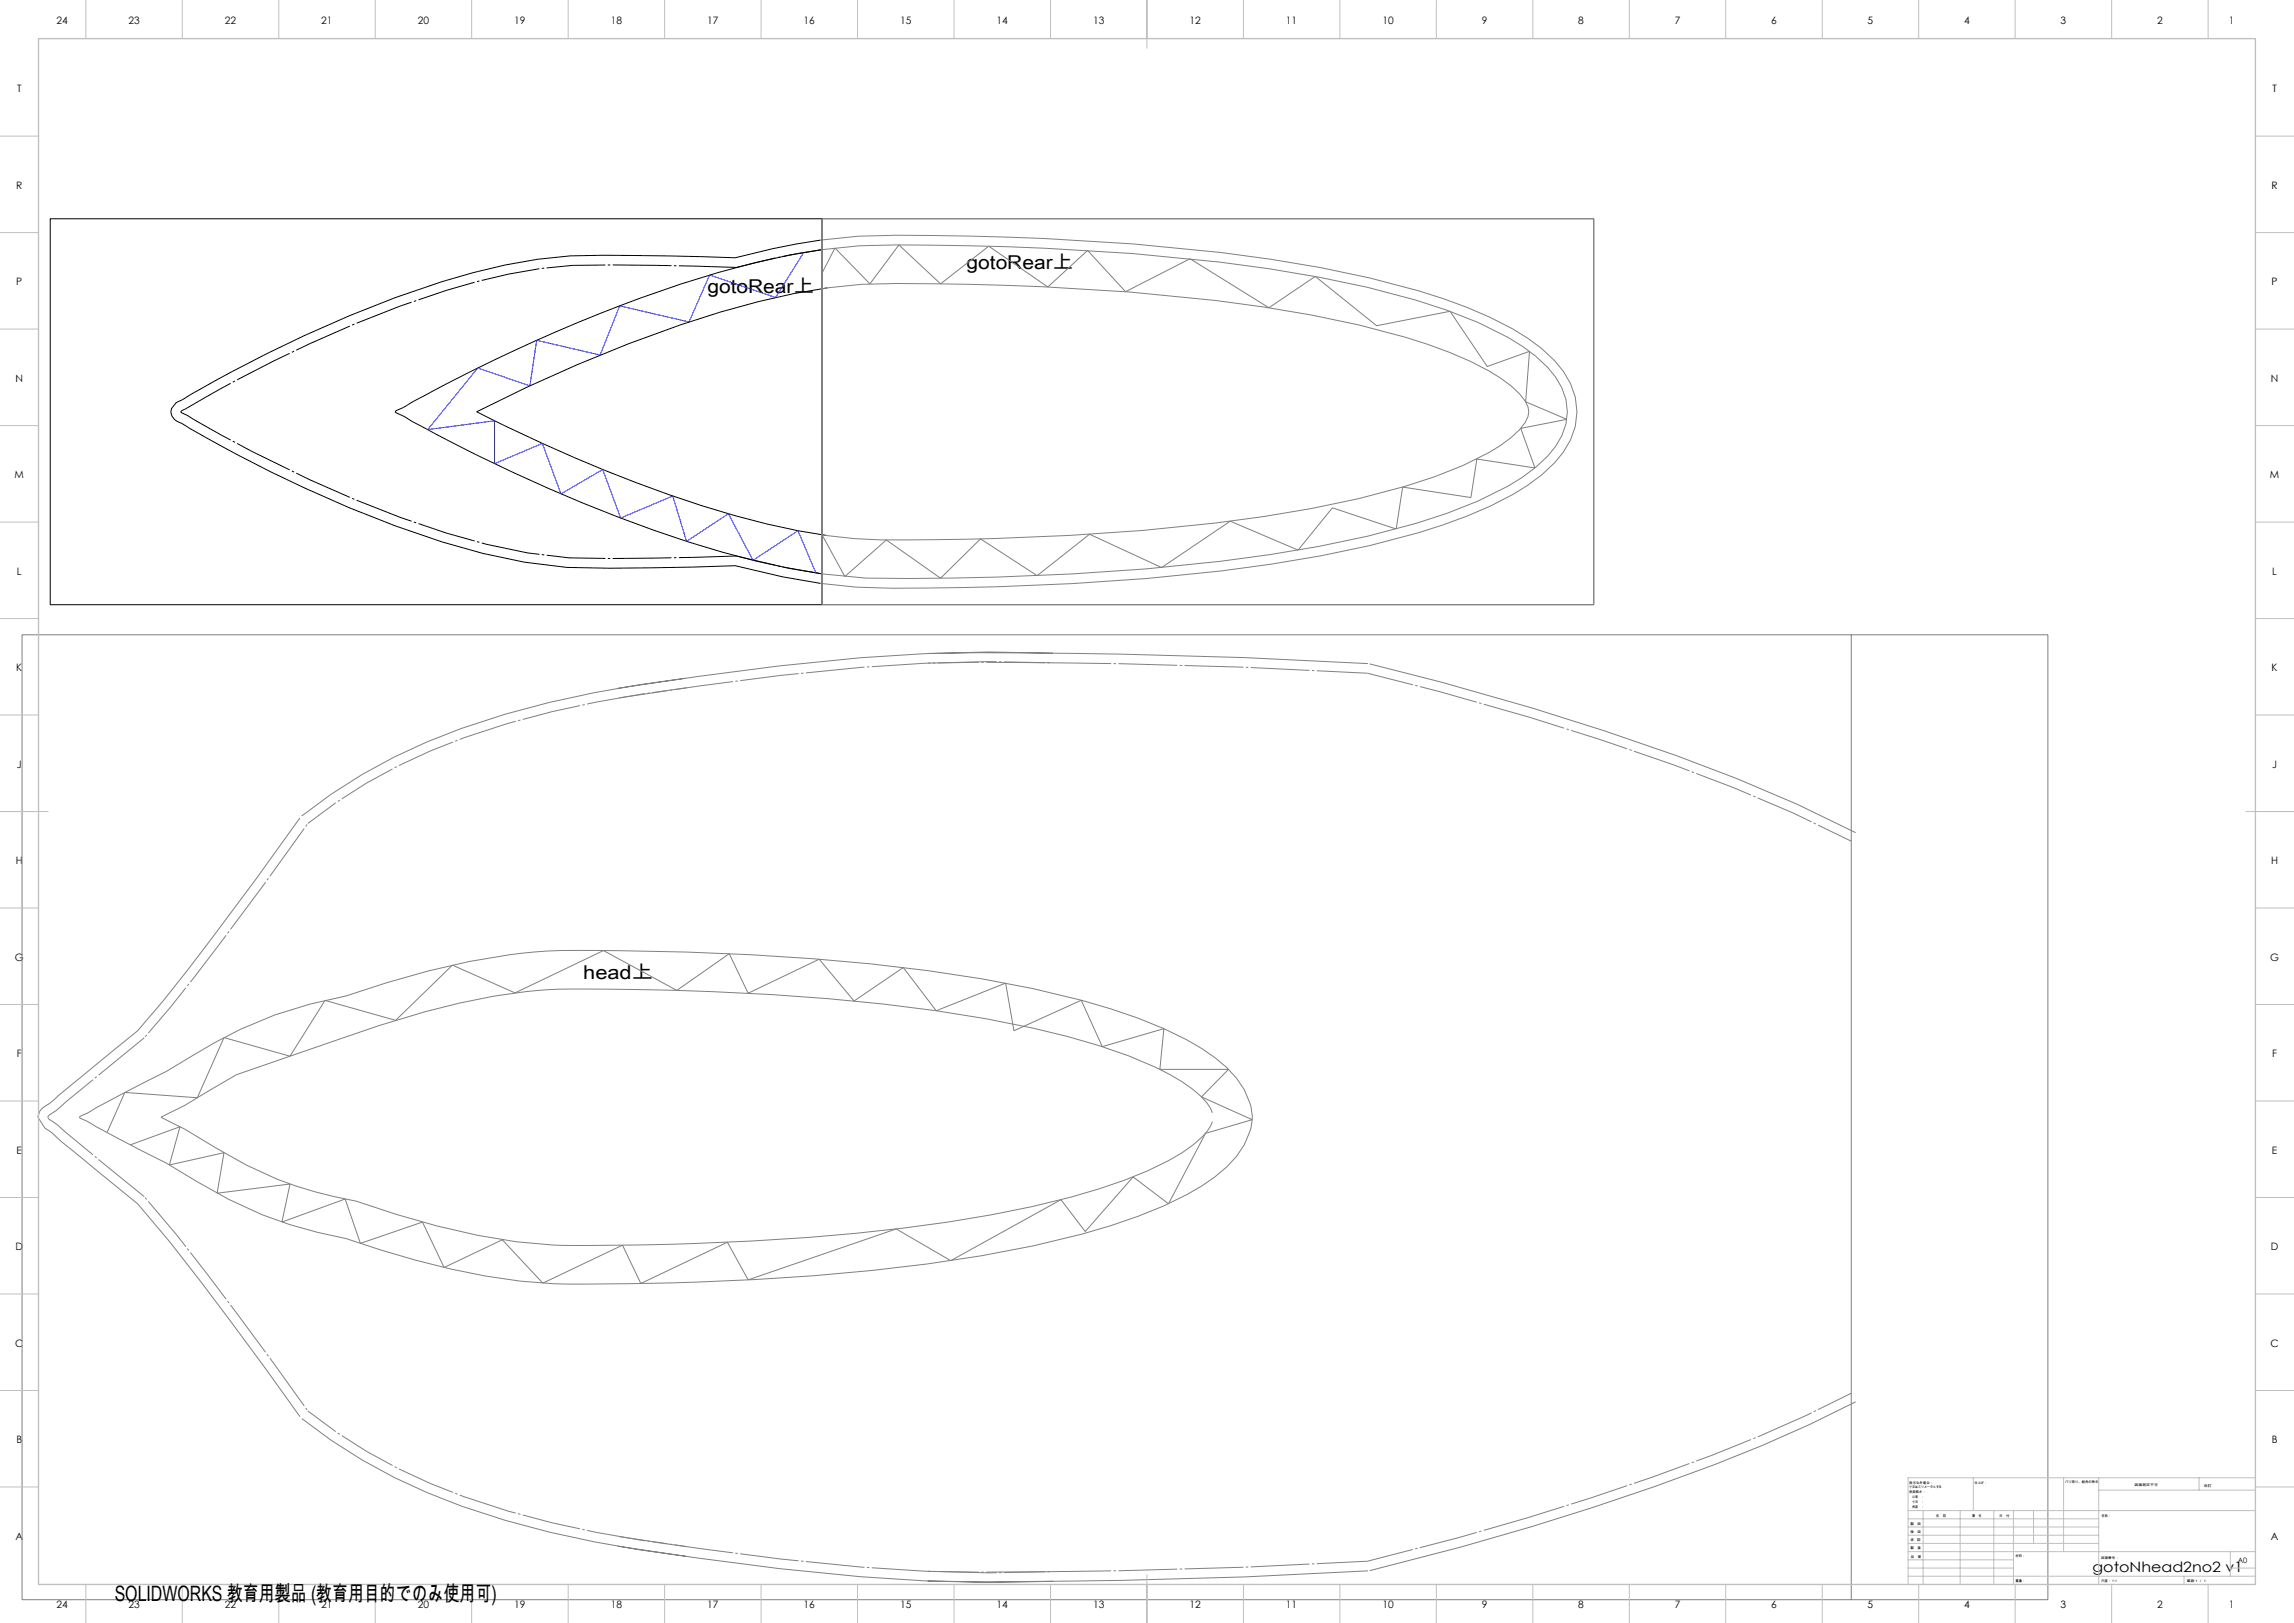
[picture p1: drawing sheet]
<svg xmlns="http://www.w3.org/2000/svg" width="1189mm" height="841mm" viewBox="0 0 1189 841" stroke-linecap="round" stroke-linejoin="round" font-family="sans-serif">
<defs><g id="words">
<text font-size="11" x="59" y="830">SOLIDWORKS 教育用製品 (教育用目的でのみ使用可)</text>
<g font-size="9.9">
<text x="501" y="139">gotoRear上</text>
<text x="367" y="152">gotoRear上</text>
<text x="302" y="507">head上</text>
</g>
<text font-size="7.4" x="1085" y="815">gotoNhead2no2 v1</text>
<g font-size="5.3">
<text x="29" y="12">24</text>
<text x="67" y="12">23</text>
<text x="117" y="12">22</text>
<text x="167" y="12">21</text>
<text x="217" y="12">20</text>
<text x="267" y="12">19</text>
<text x="317" y="12">18</text>
<text x="367" y="12">17</text>
<text x="417" y="12">16</text>
<text x="467" y="12">15</text>
<text x="517" y="12">14</text>
<text x="567" y="12">13</text>
<text x="617" y="12">12</text>
<text x="667" y="12">11</text>
<text x="717" y="12">10</text>
<text x="768" y="12">9</text>
<text x="818" y="12">8</text>
<text x="868" y="12">7</text>
<text x="918" y="12">6</text>
<text x="968" y="12">5</text>
<text x="1018" y="12">4</text>
<text x="1068" y="12">3</text>
<text x="1118" y="12">2</text>
<text x="1155" y="12">1</text>
<text x="9" y="48">T</text>
<text x="1178" y="48">T</text>
<text x="8" y="98">R</text>
<text x="1177" y="98">R</text>
<text x="8" y="148">P</text>
<text x="1177" y="148">P</text>
<text x="8" y="198">N</text>
<text x="1177" y="198">N</text>
<text x="8" y="248">M</text>
<text x="1177" y="248">M</text>
<text x="9" y="298">L</text>
<text x="1178" y="298">L</text>
<text x="8" y="348">K</text>
<text x="1177" y="348">K</text>
<text x="9" y="398">J</text>
<text x="1178" y="398">J</text>
<text x="8" y="448">H</text>
<text x="1177" y="448">H</text>
<text x="8" y="498">G</text>
<text x="1177" y="498">G</text>
<text x="9" y="548">F</text>
<text x="1178" y="548">F</text>
<text x="9" y="598">E</text>
<text x="1178" y="598">E</text>
<text x="8" y="648">D</text>
<text x="1177" y="648">D</text>
<text x="8" y="698">C</text>
<text x="1177" y="698">C</text>
<text x="8" y="748">B</text>
<text x="1177" y="748">B</text>
<text x="8" y="798">A</text>
<text x="1177" y="798">A</text>
<text x="29" y="833">24</text>
<text x="67" y="833">23</text>
<text x="117" y="833">22</text>
<text x="167" y="833">21</text>
<text x="217" y="833">20</text>
<text x="267" y="833">19</text>
<text x="317" y="833">18</text>
<text x="367" y="833">17</text>
<text x="417" y="833">16</text>
<text x="467" y="833">15</text>
<text x="517" y="833">14</text>
<text x="567" y="833">13</text>
<text x="617" y="833">12</text>
<text x="667" y="833">11</text>
<text x="717" y="833">10</text>
<text x="768" y="833">9</text>
<text x="818" y="833">8</text>
<text x="868" y="833">7</text>
<text x="918" y="833">6</text>
<text x="968" y="833">5</text>
<text x="1018" y="833">4</text>
<text x="1068" y="833">3</text>
<text x="1118" y="833">2</text>
<text x="1155" y="833">1</text>
</g>
<text font-size="3.9" x="1160" y="810">A0</text>
<g font-size="1.7">
<text x="990" y="769">指示なき場合：</text>
<text x="990" y="771">寸法はミリメータとする</text>
<text x="990" y="774">表面粗さ：</text>
<text x="1023" y="769">仕上げ：</text>
<text x="1070" y="769">バリ取り、鋭角の除去</text>
<text x="1106" y="770">図面測定不可</text>
<text x="1142" y="770">改訂</text>
<text x="990" y="776">公差　：</text>
<text x="990" y="779">寸法　：</text>
<text x="990" y="781">角度　：</text>
<text x="990" y="790">製　図</text>
<text x="1003" y="786">名　前</text>
<text x="1019" y="786">署　名</text>
<text x="1036" y="786">日　付</text>
<text x="1089" y="786">名称：</text>
<text x="990" y="794">検　図</text>
<text x="990" y="799">承　認</text>
<text x="990" y="803">製　産</text>
<text x="990" y="807">品　管</text>
<text x="1045" y="807">材料：</text>
<text x="1089" y="808">図面番号：</text>
<text x="1045" y="820">重量：</text>
<text x="1089" y="820">尺度： 1:1</text>
<text x="1133" y="820">葉数 1 ／ 1</text>
</g>
</g></defs>
<path d="M26 113h400v200h-400zM425 124l-25 5-19 5-51-2a266 266 0 0 0-101 14 724 724 0 0 0-136 62 6 6 0 0 0-4 5v1a8 8 0 0 0 6 6 670 670 0 0 0 134 61 259 259 0 0 0 87 13l65-1 25 6 19 3M426 129a558 558 0 0 0-127 38 931 931 0 0 0-85 41l-9 5 3 2a821 821 0 0 0 166 71l36 9 16 2M429 149a523 523 0 0 0-130 40l-26 12-26 12 5 3a754 754 0 0 0 145 56l32 6" fill="none" stroke="#000" stroke-width=".52"/>
<path d="M426 129l-25 5-19 5M382 288l24 6 20 3" fill="none" stroke="#000" stroke-width=".52" stroke-dasharray="30.5 1.3 1.3 1.3" stroke-dashoffset="9.7" stroke-linecap="butt"/>
<path d="M382 139l-64-2a247 247 0 0 0-87 13 682 682 0 0 0-137 63M94 213l2 2a692 692 0 0 0 135 61 252 252 0 0 0 86 13l65-1" fill="none" stroke="#000" stroke-width=".52" stroke-dasharray="30.5 1.3 1.3 1.3" stroke-dashoffset=".7" stroke-linecap="butt"/>
<g fill="none" stroke="#808080" stroke-width=".52">
<path d="M426 113h400v200h-400zM425 124a515 515 0 0 1 78-2 1174 1174 0 0 1 181 17 377 377 0 0 1 88 25 98 98 0 0 1 38 28 35 35 0 0 1-4 48 119 119 0 0 1-46 28 401 401 0 0 1-76 20 1190 1190 0 0 1-203 17l-37-1-19-2M426 129l19-2a1372 1372 0 0 1 213 12 463 463 0 0 1 108 28 98 98 0 0 1 40 28 30 30 0 0 1-4 41 106 106 0 0 1-36 24 380 380 0 0 1-83 23 1199 1199 0 0 1-212 17h-22l-23-3M426 142l7-14 18 19 15-20 22 20 24-19 31 21 21-19 19 21 34-17 41 25 24-16 32 26 38-8 19 29 22-8-2 26 21 9-24 5 8 20-31-4-3 20-35-6-3 22-33-11-18 22-35-15-36 24-37-17-27 21-30-19-20 21-29-20-21 19-12-22a241 241 0 0 0 45 3h15a1308 1308 0 0 0 169-12 441 441 0 0 0 103-27 77 77 0 0 0 32-22 9 9 0 0 0 0-11 54 54 0 0 0-18-16 247 247 0 0 0-68-24 950 950 0 0 0-182-20l-19-1a499 499 0 0 0-74 2l-3 1M11 329h1050v500h-1050zM481 339l25-1 75 1 64 2 64 3M546 338a884 884 0 0 0-142 7l-84 12M960 329v500M355 351a507 507 0 0 0-134 33 276 276 0 0 0-65 39M710 344a1359 1359 0 0 1 221 73l31 14M155 424a1561 1561 0 0 1-84 110l-48 39a7 7 0 0 0-3 6l3 6 4 2 44 37a1449 1449 0 0 1 84 110M42 578l27-14a354 354 0 0 0 42-24 212 212 0 0 1 68-24 384 384 0 0 1 105-23 1439 1439 0 0 1 197 10 533 533 0 0 1 109 25 140 140 0 0 1 46 25 36 36 0 0 1 13 27 38 38 0 0 1-13 25 128 128 0 0 1-46 25 439 439 0 0 1-81 21 1293 1293 0 0 1-194 14 301 301 0 0 1-99-12l-37-11a218 218 0 0 1-77-30l-16-9-44-24z"/>
<path d="M628 577a27 27 0 0 0-10-13 147 147 0 0 0-48-22 666 666 0 0 0-141-25 1300 1300 0 0 0-151-4 347 347 0 0 0-81 18l-74 26-27 16-13 6 13 6a253 253 0 0 0 57 30l10 3 22 4a351 351 0 0 0 108 23h7a1437 1437 0 0 0 191-12 412 412 0 0 0 104-26 82 82 0 0 0 31-21l2-5M55 587l10-21 37 3 14-31 34 9 18-29 37 11 29-29 33 15 46-22 38 20 27-19 10 21 37-18 18 22 25-18 17 23 36-15 5 25 34-16 11 24 32-9-2 21h36l-14 14 26 12-24 7-19 37-19-14-25 28-12-16-57 31-28-16-77 26-11-19-45 21-9-20-42 20-21-23-30 15-11-24-32 11-8-23-33 12 4-19-37 4 3-21-28 7 5-20-25 9M156 735a298 298 0 0 0 106 53 596 596 0 0 0 93 18M962 726a980 980 0 0 1-168 65l-37 11-47 12M320 801a1489 1489 0 0 0 159 18l33 1 34-1M709 814l-64 3-64 2-75 1-25-1"/>
</g>
<path d="M160 427a1547 1547 0 0 1-85 111M75 620a1442 1442 0 0 1 85 111" fill="none" stroke="#808080" stroke-width=".52" stroke-dasharray="30.5 1.3 1.3 1.3" stroke-dashoffset="-3.2" stroke-linecap="butt"/>
<path d="M321 362a1484 1484 0 0 1 158-18l33-1h34M321 796a1484 1484 0 0 0 158 18l33 1 34-1" fill="none" stroke="#808080" stroke-width=".52" stroke-dasharray="30.5 1.3 1.3 1.3" stroke-dashoffset="5.3" stroke-linecap="butt"/>
<path d="M356 356a503 503 0 0 0-133 33 272 272 0 0 0-63 38M356 801a503 503 0 0 1-133-32 272 272 0 0 1-63-38" fill="none" stroke="#808080" stroke-width=".52" stroke-dasharray="30.5 1.3 1.3 1.3" stroke-dashoffset="12.5" stroke-linecap="butt"/>
<path d="M709 349l-64-3-64-2-75-1-25 1M709 809l-64 3-64 2-75 1-25-1" fill="none" stroke="#808080" stroke-width=".52" stroke-dasharray="30.5 1.3 1.3 1.3" stroke-dashoffset="4.2" stroke-linecap="butt"/>
<path d="M792 372l-46-14-37-9M709 809l47-12 36-11" fill="none" stroke="#808080" stroke-width=".52" stroke-dasharray="30.5 1.3 1.3 1.3" stroke-dashoffset="6.2" stroke-linecap="butt"/>
<path d="M960 436a868 868 0 0 0-130-53l-38-11M792 786a975 975 0 0 0 168-64" fill="none" stroke="#808080" stroke-width=".52" stroke-dasharray="30.5 1.3 1.3 1.3" stroke-dashoffset="11.3" stroke-linecap="butt"/>
<path d="M75 538l-50 41M25 579l50 41" fill="none" stroke="#808080" stroke-width=".52" stroke-dasharray="30.5 1.3 1.3 1.3" stroke-dashoffset="-.1" stroke-linecap="butt"/>
<path d="M417 131l-15 23-34-11-11 24-36-9-10 26-33-8-3 24-27-9-26 32 34-5v22l25-10 10 26 21-13 10 25 27-11 7 24 22-15 12 24 24-15 9 22" fill="none" stroke="#00f" stroke-width=".52"/>
<g fill="none" stroke="#c0c0c0" stroke-width=".52">
<path d="M44 0v20M94 0v20M144 0v20M194 0v20M244 0v20M294 0v20M344 0v20M394 0v20M444 0v20M494 0v20M544 0v20M594 0v25"/>
<path d="M644 0v20M694 0v20M744 0v20M794 0v20M844 0v20M894 0v20M944 0v20M994 0v20M1044 0v20M1094 0v20M1144 0v20M0 71h20"/>
<path d="M1169 71h20M0 121h20M1169 121h20M0 171h20M1169 171h20M0 221h20M1169 221h20M0 271h20M1169 271h20M0 321h20M1169 321h20M0 371h20"/>
<path d="M1169 371h20M0 421h25M1164 421h25M0 471h20M1169 471h20M0 521h20M1169 521h20M0 571h20M1169 571h20M0 621h20M1169 621h20M0 671h20"/>
<path d="M1169 671h20M0 721h20M1169 721h20M0 771h20M1023 766v17M1070 766v38M1088 766v55M1088 772h81M1140 766v6M1169 766h-180v55M1169 771h20M989 783h180"/>
<path d="M989 800h99M989 796h99M989 791h99M989 787h99M997 783v38M1016 783v38M1033 783v38M1044 783v38M1054 783v17M594 816v25M989 817h180M989 813h55"/>
<path d="M989 808h55M989 804h180M1132 817v4M1156 813h13M1156 804v13M44 821v20M94 821v20M144 821v20M194 821v20M244 821v20M294 821v20M344 821v20"/>
<path d="M394 821v20M444 821v20M494 821v20M544 821v20M644 821v20M694 821v20M744 821v20M794 821v20M844 821v20M894 821v20M944 821v20M994 821v20"/>
<path d="M1044 821v20M1094 821v20M1144 821v20"/>
</g>
<path d="M20 20h1149v801h-1149z" fill="none" stroke="#c0c0c0" stroke-width=".7"/>
<use href="#words"/>
</svg>
